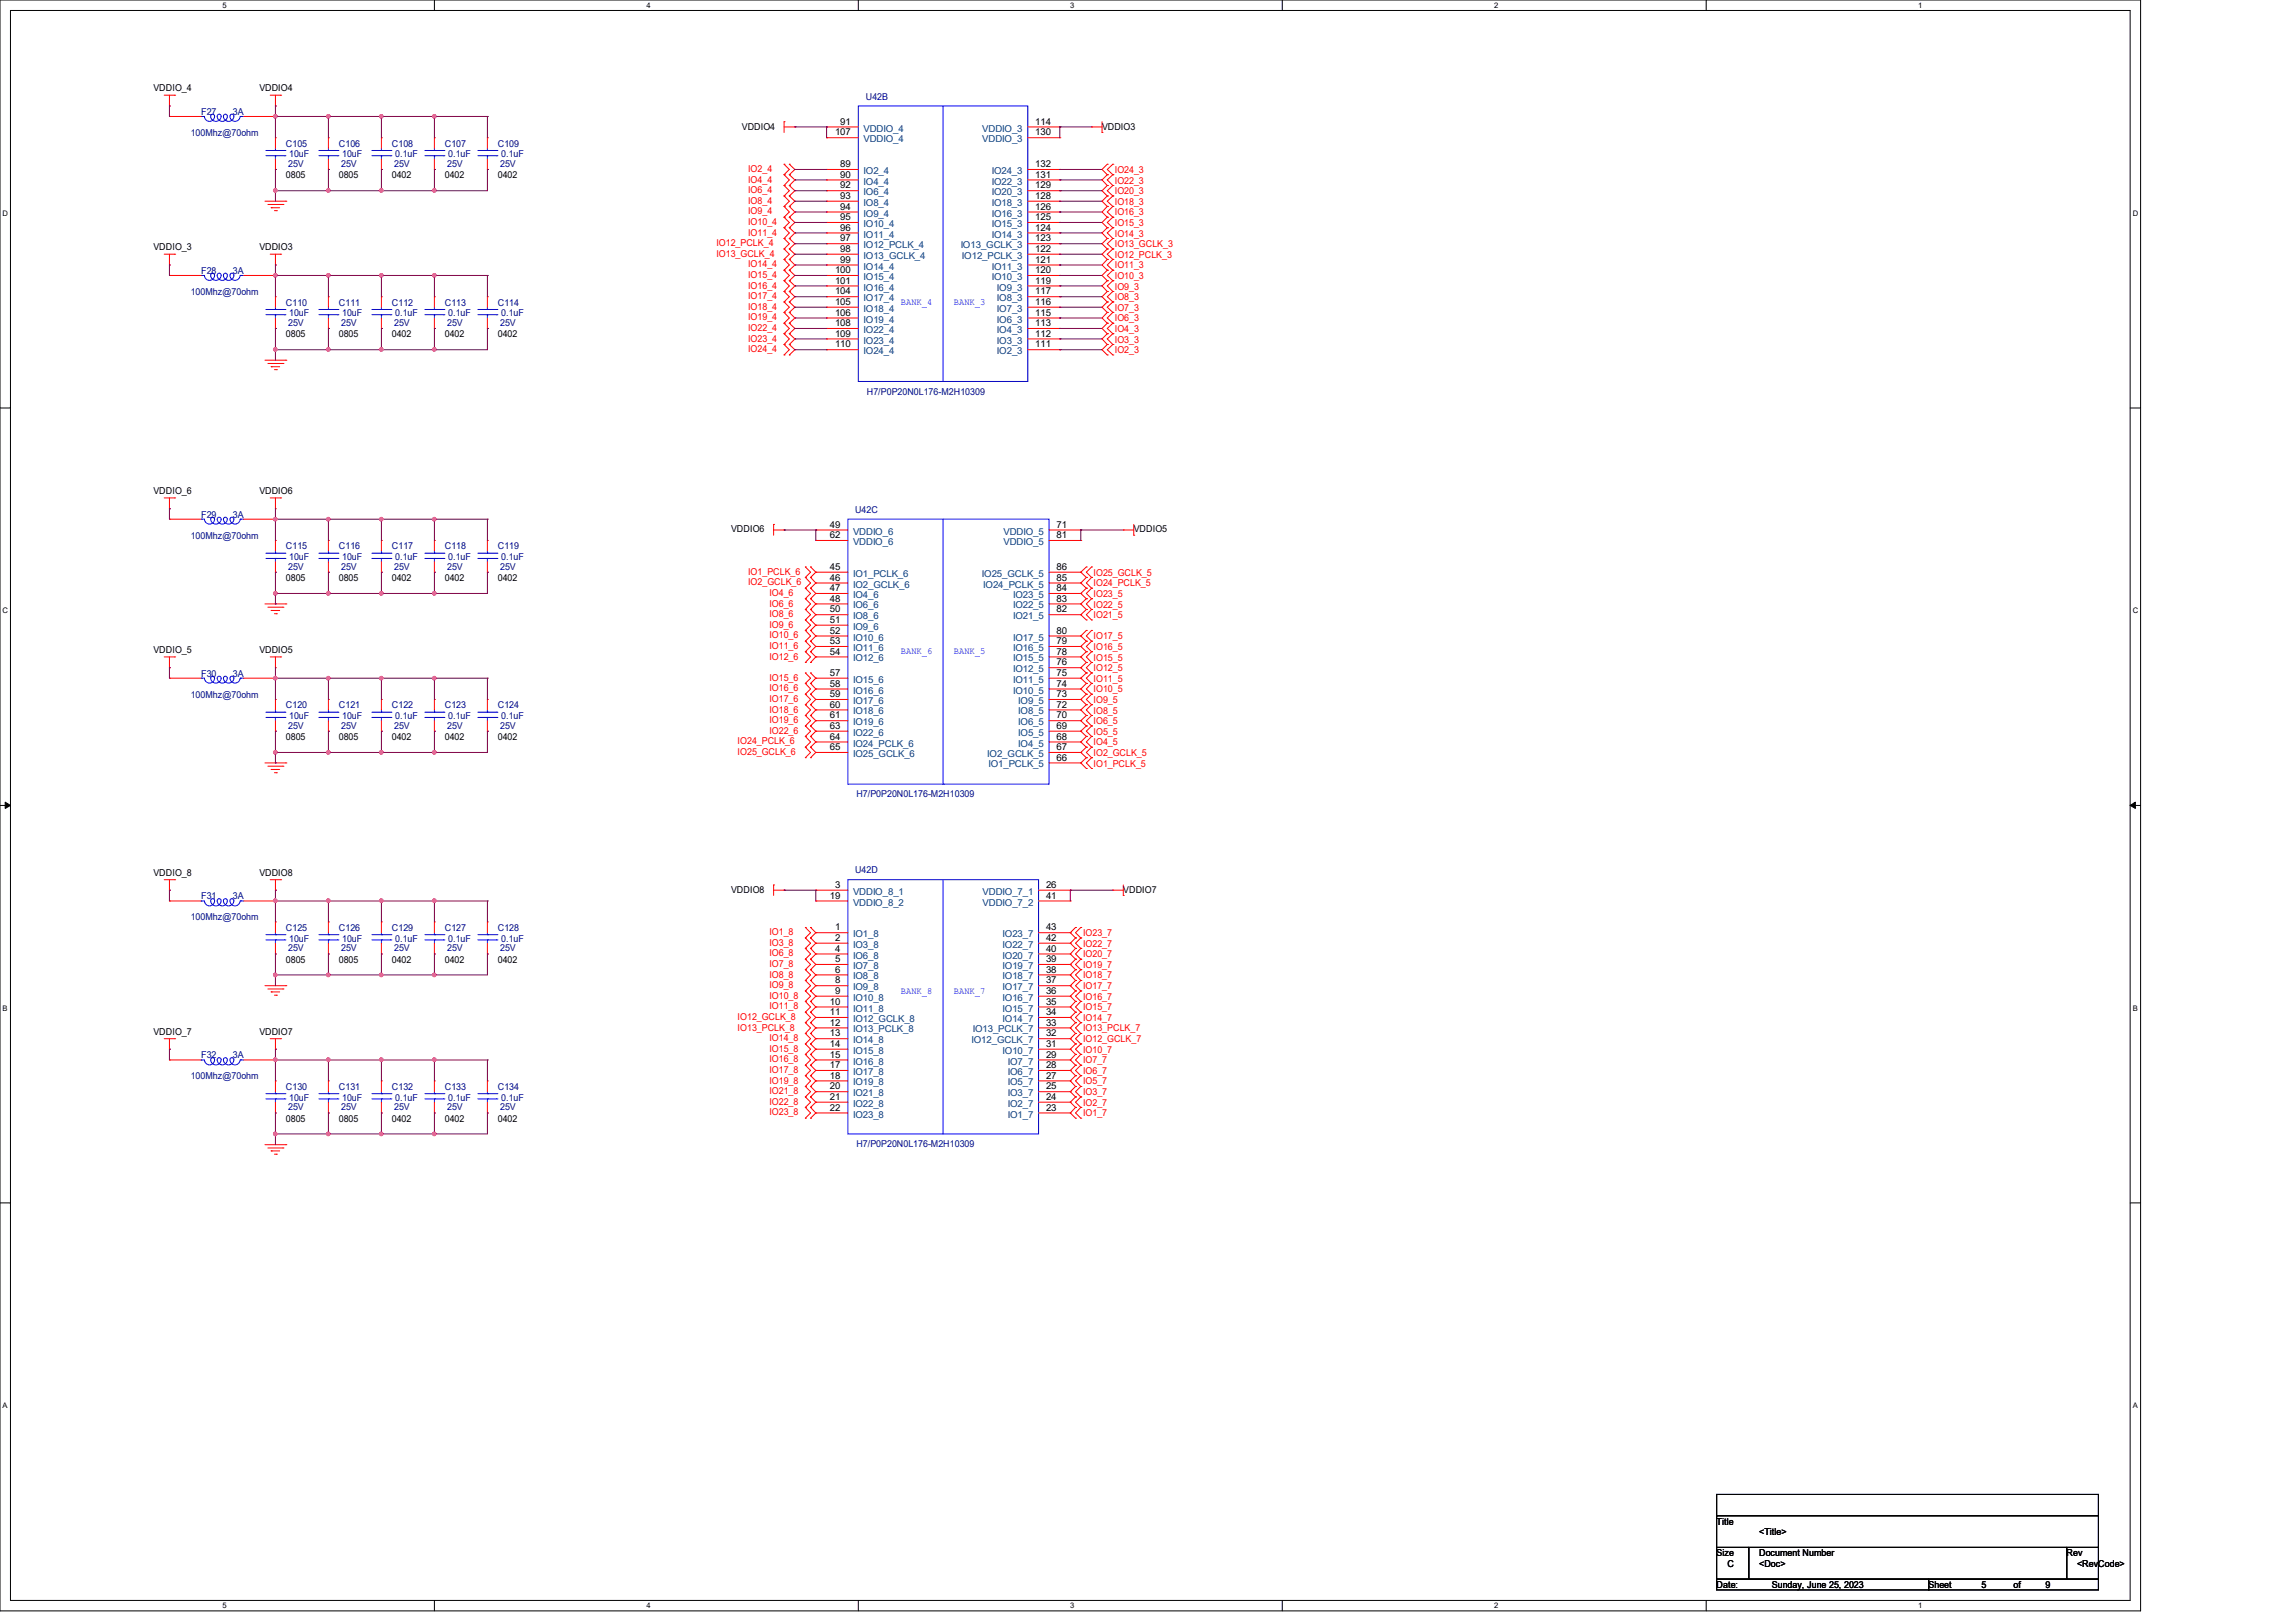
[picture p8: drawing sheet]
<svg xmlns="http://www.w3.org/2000/svg" width="297mm" height="210mm" viewBox="0 0 297 210" stroke-linecap="round" stroke-linejoin="round" font-family="sans-serif">
<defs><g id="words">
<g font-size="1.2">
<text x="19.9" y="11.8">VDDIO_4</text>
<text x="33.6" y="11.8">VDDIO4</text>
<text x="96" y="16.8">VDDIO4</text>
<text x="108.1" y="17.5">107</text>
<text x="108.7" y="16.1">91</text>
<text x="134" y="16.1">114</text>
<text x="134" y="17.5">130</text>
<text x="142.6" y="16.8">VDDIO3</text>
<text x="37" y="23.1">0805</text>
<text x="43.9" y="23.1">0805</text>
<text x="50.7" y="23.1">0402</text>
<text x="57.6" y="23.1">0402</text>
<text x="64.4" y="23.1">0402</text>
<text x="108.7" y="21.6">89</text>
<text x="108.7" y="23">90</text>
<text x="134" y="23">131</text>
<text x="134" y="21.6">132</text>
<text x="108.7" y="24.4">92</text>
<text x="108.7" y="27.1">94</text>
<text x="108.7" y="28.5">95</text>
<text x="108.7" y="29.8">96</text>
<text x="108.7" y="25.7">93</text>
<text x="134" y="29.8">124</text>
<text x="134" y="28.5">125</text>
<text x="134" y="27.1">126</text>
<text x="134" y="24.4">129</text>
<text x="134" y="25.7">128</text>
<text x="19.9" y="32.4">VDDIO_3</text>
<text x="33.6" y="32.4">VDDIO3</text>
<text x="108.1" y="35.3">100</text>
<text x="108.7" y="31.2">97</text>
<text x="108.7" y="34">99</text>
<text x="108.7" y="32.6">98</text>
<text x="134" y="35.3">120</text>
<text x="134" y="34">121</text>
<text x="134" y="32.6">122</text>
<text x="134" y="31.2">123</text>
<text x="108.1" y="36.7">101</text>
<text x="108.1" y="38.1">104</text>
<text x="108.1" y="39.5">105</text>
<text x="108.1" y="40.9">106</text>
<text x="134" y="40.9">115</text>
<text x="134" y="39.5">116</text>
<text x="134" y="38.1">117</text>
<text x="134" y="36.7">119</text>
<text x="37" y="43.6">0805</text>
<text x="43.9" y="43.6">0805</text>
<text x="50.7" y="43.6">0402</text>
<text x="57.6" y="43.6">0402</text>
<text x="64.4" y="43.6">0402</text>
<text x="108.1" y="42.2">108</text>
<text x="108.1" y="43.6">109</text>
<text x="108.1" y="45">110</text>
<text x="134" y="45">111</text>
<text x="134" y="43.6">112</text>
<text x="134" y="42.2">113</text>
<text x="19.9" y="64">VDDIO_6</text>
<text x="33.6" y="64">VDDIO6</text>
<text x="94.6" y="68.9">VDDIO6</text>
<text x="107.4" y="68.3">49</text>
<text x="107.4" y="69.6">62</text>
<text x="136.7" y="69.6">81</text>
<text x="136.7" y="68.3">71</text>
<text x="146.7" y="68.9">VDDIO5</text>
<text x="37" y="75.2">0805</text>
<text x="43.9" y="75.2">0805</text>
<text x="50.7" y="75.2">0402</text>
<text x="57.6" y="75.2">0402</text>
<text x="64.4" y="75.2">0402</text>
<text x="107.4" y="73.7">45</text>
<text x="107.4" y="75.1">46</text>
<text x="107.4" y="76.5">47</text>
<text x="107.4" y="77.9">48</text>
<text x="136.7" y="77.9">83</text>
<text x="136.7" y="76.5">84</text>
<text x="136.7" y="75.1">85</text>
<text x="136.7" y="73.7">86</text>
<text x="107.4" y="79.2">50</text>
<text x="107.4" y="80.6">51</text>
<text x="107.4" y="82">52</text>
<text x="107.4" y="83.4">53</text>
<text x="136.7" y="82">80</text>
<text x="136.7" y="79.2">82</text>
<text x="136.7" y="83.4">79</text>
<text x="19.9" y="84.5">VDDIO_5</text>
<text x="33.6" y="84.5">VDDIO5</text>
<text x="107.4" y="84.7">54</text>
<text x="107.4" y="87.5">57</text>
<text x="107.4" y="88.9">58</text>
<text x="136.7" y="88.9">74</text>
<text x="136.7" y="87.5">75</text>
<text x="136.7" y="86.1">76</text>
<text x="136.7" y="84.7">78</text>
<text x="37" y="95.8">0805</text>
<text x="43.9" y="95.8">0805</text>
<text x="50.7" y="95.8">0402</text>
<text x="57.6" y="95.8">0402</text>
<text x="64.4" y="95.8">0402</text>
<text x="107.4" y="90.2">59</text>
<text x="107.4" y="91.6">60</text>
<text x="107.4" y="93">61</text>
<text x="107.4" y="94.3">63</text>
<text x="107.4" y="95.7">64</text>
<text x="136.7" y="95.7">68</text>
<text x="136.7" y="94.3">69</text>
<text x="136.7" y="93">70</text>
<text x="136.7" y="91.6">72</text>
<text x="136.7" y="90.2">73</text>
<text x="107.4" y="97.1">65</text>
<text x="136.7" y="98.4">66</text>
<text x="136.7" y="97.1">67</text>
<text x="19.9" y="113.3">VDDIO_8</text>
<text x="33.6" y="113.3">VDDIO8</text>
<text x="94.6" y="115.5">VDDIO8</text>
<text x="107.4" y="116.3">19</text>
<text x="108.1" y="114.9">3</text>
<text x="135.4" y="114.9">26</text>
<text x="135.4" y="116.3">41</text>
<text x="145.4" y="115.5">VDDIO7</text>
<text x="37" y="124.6">0805</text>
<text x="43.9" y="124.6">0805</text>
<text x="50.7" y="124.6">0402</text>
<text x="57.6" y="124.6">0402</text>
<text x="64.4" y="124.6">0402</text>
<text x="108.1" y="120.4">1</text>
<text x="108.1" y="121.7">2</text>
<text x="108.1" y="123.1">4</text>
<text x="108.1" y="124.5">5</text>
<text x="108.1" y="125.9">6</text>
<text x="135.4" y="124.5">39</text>
<text x="135.4" y="123.1">40</text>
<text x="135.4" y="121.7">42</text>
<text x="135.4" y="120.4">43</text>
<text x="135.4" y="125.9">38</text>
<text x="107.4" y="130">10</text>
<text x="107.4" y="131.4">11</text>
<text x="108.1" y="127.3">8</text>
<text x="108.1" y="128.6">9</text>
<text x="135.4" y="131.4">34</text>
<text x="135.4" y="130">35</text>
<text x="135.4" y="128.6">36</text>
<text x="135.4" y="127.3">37</text>
<text x="19.9" y="133.9">VDDIO_7</text>
<text x="33.6" y="133.9">VDDIO7</text>
<text x="107.4" y="132.7">12</text>
<text x="107.4" y="134.1">13</text>
<text x="107.4" y="135.5">14</text>
<text x="107.4" y="136.9">15</text>
<text x="135.4" y="135.5">31</text>
<text x="135.4" y="134.1">32</text>
<text x="135.4" y="132.7">33</text>
<text x="135.4" y="136.9">29</text>
<text x="107.4" y="139.6">18</text>
<text x="107.4" y="141">20</text>
<text x="107.4" y="142.3">21</text>
<text x="107.4" y="143.7">22</text>
<text x="107.4" y="138.2">17</text>
<text x="135.4" y="143.7">23</text>
<text x="135.4" y="142.3">24</text>
<text x="135.4" y="141">25</text>
<text x="135.4" y="139.6">27</text>
<text x="135.4" y="138.2">28</text>
<text x="37" y="145.2">0805</text>
<text x="43.9" y="145.2">0805</text>
<text x="50.7" y="145.2">0402</text>
<text x="57.6" y="145.2">0402</text>
<text x="64.4" y="145.2">0402</text>
<text x="222.2" y="197.3">Title</text>
<text x="222.2" y="201.4">Size</text>
<text x="223.6" y="202.7">C</text>
<text x="227.7" y="201.4">Document Number</text>
<text x="227.7" y="202.7">&lt;Doc&gt;</text>
<text x="227.7" y="198.6">&lt;Title&gt;</text>
<text x="267.5" y="201.4">Rev</text>
<text x="268.8" y="202.7">&lt;RevCode&gt;</text>
<text x="222.2" y="205.5">Date:</text>
<text x="229.3" y="205.5">Sunday, June 25, 2023</text>
<text x="249.6" y="205.5">Sheet</text>
<text x="256.4" y="205.5">5</text>
<text x="260.6" y="205.5">of</text>
<text x="264.7" y="205.5">9</text>
</g>
<g font-size="1.2" fill="#000080">
<text x="24.7" y="17.6">100Mhz@70ohm</text>
<text x="26" y="14.9">F27</text>
<text x="30.1" y="14.9">3A</text>
<text x="112.1" y="12.9">U42B</text>
<text x="37" y="19">C105</text>
<text x="37.3" y="21.5">25V</text>
<text x="37.4" y="20.3">10uF</text>
<text x="43.9" y="19">C106</text>
<text x="44.2" y="21.5">25V</text>
<text x="44.3" y="20.3">10uF</text>
<text x="50.7" y="19">C108</text>
<text x="51" y="21.5">25V</text>
<text x="51.1" y="20.3">0.1uF</text>
<text x="57.6" y="19">C107</text>
<text x="57.9" y="21.5">25V</text>
<text x="58" y="20.3">0.1uF</text>
<text x="64.4" y="19">C109</text>
<text x="64.7" y="21.5">25V</text>
<text x="64.9" y="20.3">0.1uF</text>
<text x="26" y="35.4">F28</text>
<text x="30.1" y="35.4">3A</text>
<text x="24.7" y="38.1">100Mhz@70ohm</text>
<text x="37" y="39.5">C110</text>
<text x="37.4" y="40.9">10uF</text>
<text x="43.9" y="39.5">C111</text>
<text x="44.3" y="40.9">10uF</text>
<text x="50.7" y="39.5">C112</text>
<text x="51.1" y="40.9">0.1uF</text>
<text x="57.6" y="39.5">C113</text>
<text x="58" y="40.9">0.1uF</text>
<text x="64.4" y="39.5">C114</text>
<text x="64.9" y="40.9">0.1uF</text>
<text x="37.3" y="42.1">25V</text>
<text x="44.2" y="42.1">25V</text>
<text x="51" y="42.1">25V</text>
<text x="57.9" y="42.1">25V</text>
<text x="64.7" y="42.1">25V</text>
<text x="112.2" y="51.1">H7/P0P20N0L176-M2H10309</text>
<text x="24.7" y="69.7">100Mhz@70ohm</text>
<text x="26" y="67">F29</text>
<text x="30.1" y="67">3A</text>
<text x="37" y="71.1">C115</text>
<text x="43.9" y="71.1">C116</text>
<text x="50.7" y="71.1">C117</text>
<text x="57.6" y="71.1">C118</text>
<text x="64.4" y="71.1">C119</text>
<text x="110.7" y="66.4">U42C</text>
<text x="37.3" y="73.7">25V</text>
<text x="37.4" y="72.4">10uF</text>
<text x="44.2" y="73.7">25V</text>
<text x="44.3" y="72.4">10uF</text>
<text x="51" y="73.7">25V</text>
<text x="51.1" y="72.4">0.1uF</text>
<text x="57.9" y="73.7">25V</text>
<text x="58" y="72.4">0.1uF</text>
<text x="64.7" y="73.7">25V</text>
<text x="64.9" y="72.4">0.1uF</text>
<text x="26" y="87.5">F30</text>
<text x="30.1" y="87.5">3A</text>
<text x="24.7" y="90.3">100Mhz@70ohm</text>
<text x="37" y="91.7">C120</text>
<text x="37.3" y="94.3">25V</text>
<text x="37.4" y="93">10uF</text>
<text x="43.9" y="91.7">C121</text>
<text x="44.2" y="94.3">25V</text>
<text x="44.3" y="93">10uF</text>
<text x="50.7" y="91.7">C122</text>
<text x="51" y="94.3">25V</text>
<text x="51.1" y="93">0.1uF</text>
<text x="57.6" y="91.7">C123</text>
<text x="57.9" y="94.3">25V</text>
<text x="58" y="93">0.1uF</text>
<text x="64.4" y="91.7">C124</text>
<text x="64.7" y="94.3">25V</text>
<text x="64.9" y="93">0.1uF</text>
<text x="110.8" y="103.2">H7/P0P20N0L176-M2H10309</text>
<text x="110.7" y="113">U42D</text>
<text x="24.7" y="119.1">100Mhz@70ohm</text>
<text x="26" y="116.3">F31</text>
<text x="30.1" y="116.3">3A</text>
<text x="37" y="120.4">C125</text>
<text x="37.3" y="123.1">25V</text>
<text x="37.4" y="121.8">10uF</text>
<text x="43.9" y="120.4">C126</text>
<text x="44.2" y="123.1">25V</text>
<text x="44.3" y="121.8">10uF</text>
<text x="50.7" y="120.4">C129</text>
<text x="51" y="123.1">25V</text>
<text x="51.1" y="121.8">0.1uF</text>
<text x="57.6" y="120.4">C127</text>
<text x="57.9" y="123.1">25V</text>
<text x="58" y="121.8">0.1uF</text>
<text x="64.4" y="120.4">C128</text>
<text x="64.7" y="123.1">25V</text>
<text x="64.9" y="121.8">0.1uF</text>
<text x="26" y="136.9">F32</text>
<text x="30.1" y="136.9">3A</text>
<text x="24.7" y="139.7">100Mhz@70ohm</text>
<text x="37" y="141">C130</text>
<text x="37.3" y="143.6">25V</text>
<text x="37.4" y="142.4">10uF</text>
<text x="43.9" y="141">C131</text>
<text x="44.2" y="143.6">25V</text>
<text x="44.3" y="142.4">10uF</text>
<text x="50.7" y="141">C132</text>
<text x="51" y="143.6">25V</text>
<text x="51.1" y="142.4">0.1uF</text>
<text x="57.6" y="141">C133</text>
<text x="57.9" y="143.6">25V</text>
<text x="58" y="142.4">0.1uF</text>
<text x="64.4" y="141">C134</text>
<text x="64.7" y="143.6">25V</text>
<text x="64.9" y="142.4">0.1uF</text>
<text x="110.8" y="148.4">H7/P0P20N0L176-M2H10309</text>
</g>
<g font-size="1.2" fill="#004080">
<text x="111.8" y="17">VDDIO_4</text>
<text x="127.1" y="17">VDDIO_3</text>
<text x="111.8" y="22.5">IO2_4</text>
<text x="111.8" y="23.9">IO4_4</text>
<text x="111.8" y="18.4">VDDIO_4</text>
<text x="127.1" y="18.4">VDDIO_3</text>
<text x="128.4" y="23.9">IO22_3</text>
<text x="128.4" y="22.5">IO24_3</text>
<text x="111.8" y="25.3">IO6_4</text>
<text x="111.8" y="28">IO9_4</text>
<text x="111.8" y="29.4">IO10_4</text>
<text x="111.8" y="26.6">IO8_4</text>
<text x="128.4" y="29.4">IO15_3</text>
<text x="128.4" y="28">IO16_3</text>
<text x="128.4" y="25.3">IO20_3</text>
<text x="128.4" y="26.6">IO18_3</text>
<text x="111.8" y="30.7">IO11_4</text>
<text x="111.8" y="32.1">IO12_PCLK_4</text>
<text x="111.8" y="34.9">IO14_4</text>
<text x="111.8" y="33.5">IO13_GCLK_4</text>
<text x="124.3" y="32.1">IO13_GCLK_3</text>
<text x="124.5" y="33.5">IO12_PCLK_3</text>
<text x="128.4" y="34.9">IO11_3</text>
<text x="128.4" y="30.7">IO14_3</text>
<text x="111.8" y="36.2">IO15_4</text>
<text x="111.8" y="37.6">IO16_4</text>
<text x="111.8" y="39">IO17_4</text>
<text x="111.8" y="40.3">IO18_4</text>
<text x="111.8" y="41.7">IO19_4</text>
<text x="128.4" y="36.2">IO10_3</text>
<text x="129" y="41.7">IO6_3</text>
<text x="129" y="40.3">IO7_3</text>
<text x="129" y="39">IO8_3</text>
<text x="129" y="37.6">IO9_3</text>
<text x="111.8" y="43.1">IO22_4</text>
<text x="111.8" y="44.4">IO23_4</text>
<text x="111.8" y="45.8">IO24_4</text>
<text x="129" y="45.8">IO2_3</text>
<text x="129" y="44.4">IO3_3</text>
<text x="129" y="43.1">IO4_3</text>
<text x="110.4" y="69.2">VDDIO_6</text>
<text x="110.4" y="70.5">VDDIO_6</text>
<text x="129.9" y="70.5">VDDIO_5</text>
<text x="129.9" y="69.2">VDDIO_5</text>
<text x="110.4" y="74.6">IO1_PCLK_6</text>
<text x="110.4" y="76">IO2_GCLK_6</text>
<text x="110.4" y="77.4">IO4_6</text>
<text x="127.1" y="74.6">IO25_GCLK_5</text>
<text x="127.2" y="76">IO24_PCLK_5</text>
<text x="131.1" y="77.4">IO23_5</text>
<text x="110.4" y="80.1">IO8_6</text>
<text x="110.4" y="81.5">IO9_6</text>
<text x="110.4" y="82.9">IO10_6</text>
<text x="110.4" y="78.7">IO6_6</text>
<text x="131.1" y="82.9">IO17_5</text>
<text x="131.1" y="80.1">IO21_5</text>
<text x="131.1" y="78.7">IO22_5</text>
<text x="110.4" y="84.2">IO11_6</text>
<text x="110.4" y="85.6">IO12_6</text>
<text x="110.4" y="88.3">IO15_6</text>
<text x="110.4" y="89.7">IO16_6</text>
<text x="131.1" y="89.7">IO10_5</text>
<text x="131.1" y="88.3">IO11_5</text>
<text x="131.1" y="87">IO12_5</text>
<text x="131.1" y="84.2">IO16_5</text>
<text x="131.1" y="85.6">IO15_5</text>
<text x="110.4" y="91.1">IO17_6</text>
<text x="110.4" y="92.5">IO18_6</text>
<text x="110.4" y="93.9">IO19_6</text>
<text x="110.4" y="95.2">IO22_6</text>
<text x="131.8" y="95.2">IO5_5</text>
<text x="131.8" y="93.9">IO6_5</text>
<text x="131.8" y="92.5">IO8_5</text>
<text x="131.8" y="91.1">IO9_5</text>
<text x="110.4" y="96.6">IO24_PCLK_6</text>
<text x="110.4" y="98">IO25_GCLK_6</text>
<text x="127.8" y="98">IO2_GCLK_5</text>
<text x="127.9" y="99.3">IO1_PCLK_5</text>
<text x="131.8" y="96.6">IO4_5</text>
<text x="110.4" y="115.8">VDDIO_8_1</text>
<text x="110.4" y="117.2">VDDIO_8_2</text>
<text x="127.2" y="115.8">VDDIO_7_1</text>
<text x="127.2" y="117.2">VDDIO_7_2</text>
<text x="110.4" y="121.3">IO1_8</text>
<text x="110.4" y="122.6">IO3_8</text>
<text x="110.4" y="124">IO6_8</text>
<text x="110.4" y="125.4">IO7_8</text>
<text x="129.7" y="125.4">IO19_7</text>
<text x="129.7" y="124">IO20_7</text>
<text x="129.7" y="122.6">IO22_7</text>
<text x="129.7" y="121.3">IO23_7</text>
<text x="110.4" y="126.7">IO8_8</text>
<text x="110.4" y="128.1">IO9_8</text>
<text x="110.4" y="129.5">IO10_8</text>
<text x="110.4" y="130.9">IO11_8</text>
<text x="129.7" y="130.9">IO15_7</text>
<text x="129.7" y="129.5">IO16_7</text>
<text x="129.7" y="128.1">IO17_7</text>
<text x="129.7" y="126.7">IO18_7</text>
<text x="110.4" y="133.6">IO13_PCLK_8</text>
<text x="110.4" y="135">IO14_8</text>
<text x="110.4" y="136.4">IO15_8</text>
<text x="110.4" y="137.8">IO16_8</text>
<text x="110.4" y="132.2">IO12_GCLK_8</text>
<text x="125.7" y="135">IO12_GCLK_7</text>
<text x="125.9" y="133.6">IO13_PCLK_7</text>
<text x="129.7" y="136.4">IO10_7</text>
<text x="129.7" y="132.2">IO14_7</text>
<text x="130.4" y="137.8">IO7_7</text>
<text x="110.4" y="140.5">IO19_8</text>
<text x="110.4" y="141.9">IO21_8</text>
<text x="110.4" y="143.2">IO22_8</text>
<text x="110.4" y="139.1">IO17_8</text>
<text x="130.4" y="143.2">IO2_7</text>
<text x="130.4" y="141.9">IO3_7</text>
<text x="130.4" y="140.5">IO5_7</text>
<text x="130.4" y="139.1">IO6_7</text>
<text x="110.4" y="144.6">IO23_8</text>
<text x="130.4" y="144.6">IO1_7</text>
</g>
<g font-size="1.2" fill="#f00">
<text x="96.8" y="22.3">IO2_4</text>
<text x="96.8" y="23.6">IO4_4</text>
<text x="144.3" y="22.4">IO24_3</text>
<text x="144.3" y="23.7">IO22_3</text>
<text x="96.8" y="25">IO6_4</text>
<text x="96.8" y="26.4">IO8_4</text>
<text x="96.8" y="27.7">IO9_4</text>
<text x="96.8" y="29.1">IO10_4</text>
<text x="144.3" y="25.1">IO20_3</text>
<text x="144.3" y="26.5">IO18_3</text>
<text x="144.3" y="27.9">IO16_3</text>
<text x="144.3" y="29.3">IO15_3</text>
<text x="92.7" y="31.8">IO12_PCLK_4</text>
<text x="92.7" y="33.2">IO13_GCLK_4</text>
<text x="96.8" y="30.5">IO11_4</text>
<text x="96.8" y="34.6">IO14_4</text>
<text x="96.8" y="36">IO15_4</text>
<text x="144.3" y="30.6">IO14_3</text>
<text x="144.3" y="32">IO13_GCLK_3</text>
<text x="144.3" y="33.4">IO12_PCLK_3</text>
<text x="144.3" y="34.7">IO11_3</text>
<text x="96.8" y="37.3">IO16_4</text>
<text x="96.8" y="38.7">IO17_4</text>
<text x="96.8" y="40.1">IO18_4</text>
<text x="96.8" y="41.4">IO19_4</text>
<text x="144.3" y="36.1">IO10_3</text>
<text x="144.3" y="37.5">IO9_3</text>
<text x="144.3" y="38.9">IO8_3</text>
<text x="144.3" y="40.2">IO7_3</text>
<text x="144.3" y="41.6">IO6_3</text>
<text x="96.8" y="42.8">IO22_4</text>
<text x="96.8" y="44.2">IO23_4</text>
<text x="96.8" y="45.6">IO24_4</text>
<text x="144.3" y="44.3">IO3_3</text>
<text x="144.3" y="45.7">IO2_3</text>
<text x="144.3" y="43">IO4_3</text>
<text x="96.8" y="74.4">IO1_PCLK_6</text>
<text x="96.8" y="75.7">IO2_GCLK_6</text>
<text x="99.6" y="77.1">IO4_6</text>
<text x="141.5" y="74.5">IO25_GCLK_5</text>
<text x="141.5" y="75.9">IO24_PCLK_5</text>
<text x="141.5" y="77.3">IO23_5</text>
<text x="99.6" y="78.5">IO6_6</text>
<text x="99.6" y="79.8">IO8_6</text>
<text x="99.6" y="81.2">IO9_6</text>
<text x="99.6" y="82.6">IO10_6</text>
<text x="99.6" y="84">IO11_6</text>
<text x="141.5" y="82.7">IO17_5</text>
<text x="141.5" y="78.6">IO22_5</text>
<text x="141.5" y="80">IO21_5</text>
<text x="99.6" y="85.3">IO12_6</text>
<text x="99.6" y="88.1">IO15_6</text>
<text x="99.6" y="89.4">IO16_6</text>
<text x="141.5" y="84.1">IO16_5</text>
<text x="141.5" y="85.5">IO15_5</text>
<text x="141.5" y="86.9">IO12_5</text>
<text x="141.5" y="88.2">IO11_5</text>
<text x="141.5" y="89.6">IO10_5</text>
<text x="99.6" y="90.8">IO17_6</text>
<text x="99.6" y="92.2">IO18_6</text>
<text x="99.6" y="93.6">IO19_6</text>
<text x="99.6" y="95">IO22_6</text>
<text x="141.5" y="91">IO9_5</text>
<text x="141.5" y="92.3">IO8_5</text>
<text x="141.5" y="93.7">IO6_5</text>
<text x="141.5" y="95.1">IO5_5</text>
<text x="95.5" y="96.3">IO24_PCLK_6</text>
<text x="95.5" y="97.7">IO25_GCLK_6</text>
<text x="141.5" y="96.4">IO4_5</text>
<text x="141.5" y="99.2">IO1_PCLK_5</text>
<text x="141.5" y="97.8">IO2_GCLK_5</text>
<text x="99.6" y="121">IO1_8</text>
<text x="99.6" y="122.4">IO3_8</text>
<text x="99.6" y="123.7">IO6_8</text>
<text x="99.6" y="125.1">IO7_8</text>
<text x="140.2" y="121.2">IO23_7</text>
<text x="140.2" y="122.5">IO22_7</text>
<text x="140.2" y="123.9">IO20_7</text>
<text x="140.2" y="125.3">IO19_7</text>
<text x="95.5" y="132">IO12_GCLK_8</text>
<text x="99.6" y="126.5">IO8_8</text>
<text x="99.6" y="127.8">IO9_8</text>
<text x="99.6" y="129.2">IO10_8</text>
<text x="99.6" y="130.6">IO11_8</text>
<text x="140.2" y="126.6">IO18_7</text>
<text x="140.2" y="128">IO17_7</text>
<text x="140.2" y="129.4">IO16_7</text>
<text x="140.2" y="130.7">IO15_7</text>
<text x="95.5" y="133.3">IO13_PCLK_8</text>
<text x="99.6" y="134.7">IO14_8</text>
<text x="99.6" y="136.1">IO15_8</text>
<text x="99.6" y="137.5">IO16_8</text>
<text x="140.2" y="132.1">IO14_7</text>
<text x="140.2" y="133.5">IO13_PCLK_7</text>
<text x="140.2" y="134.9">IO12_GCLK_7</text>
<text x="140.2" y="136.2">IO10_7</text>
<text x="140.2" y="137.6">IO7_7</text>
<text x="99.6" y="138.9">IO17_8</text>
<text x="99.6" y="140.2">IO19_8</text>
<text x="99.6" y="141.6">IO21_8</text>
<text x="99.6" y="143">IO22_8</text>
<text x="140.2" y="139">IO6_7</text>
<text x="140.2" y="140.3">IO5_7</text>
<text x="140.2" y="143.1">IO2_7</text>
<text x="140.2" y="141.7">IO3_7</text>
<text x="99.6" y="144.3">IO23_8</text>
<text x="140.2" y="144.4">IO1_7</text>
</g>
<g font-size="1.2" fill="#00f">
<text x="116.6" y="39.4">BANK_4</text>
<text x="123.4" y="39.4">BANK_3</text>
<text x="116.6" y="84.7">BANK_6</text>
<text x="123.5" y="84.7">BANK_5</text>
<text x="116.6" y="128.6">BANK_8</text>
<text x="123.5" y="128.6">BANK_7</text>
</g>
<g font-size="1">
<text x="28.8" y="1">5</text>
<text x="83.7" y="1">4</text>
<text x="138.5" y="1">3</text>
<text x="193.4" y="1">2</text>
<text x="248.2" y="1">1</text>
<text x=".3" y="27.9">D</text>
<text x="276" y="27.9">D</text>
<text x=".3" y="79.4">C</text>
<text x="276" y="79.4">C</text>
<text x=".3" y="130.8">B</text>
<text x="276" y="130.8">B</text>
<text x=".3" y="182.2">A</text>
<text x="276" y="182.2">A</text>
<text x="28.8" y="208.1">5</text>
<text x="83.7" y="208.1">4</text>
<text x="138.5" y="208.1">3</text>
<text x="193.4" y="208.1">2</text>
<text x="248.2" y="208.1">1</text>
</g>
</g></defs>
<path d="M0 0h277v208.4h-277zM1.4 1.4h274.3v205.7h-274.3z" fill="none" stroke="#000" stroke-width=".13"/>
<g fill="#fff">
<path d="M28.8 .1h.5v1.1h-.5z"/>
<path d="M28.8 207.2h.5v1.1h-.5z"/>
</g>
<path d="M56.2 0v1.4M56.2 207.1v1.3" fill="none" stroke="#000" stroke-width=".13"/>
<g fill="#fff">
<path d="M83.7 .1h.5v1.1h-.5z"/>
<path d="M83.7 207.2h.5v1.1h-.5z"/>
</g>
<path d="M111.1 0v1.4M111.1 207.1v1.3" fill="none" stroke="#000" stroke-width=".13"/>
<g fill="#fff">
<path d="M138.5 .1h.6v1.1h-.6z"/>
<path d="M138.5 207.2h.6v1.1h-.6z"/>
</g>
<path d="M165.9 0v1.4M165.9 207.1v1.3" fill="none" stroke="#000" stroke-width=".13"/>
<g fill="#fff">
<path d="M193.4 .1h.5v1.1h-.5z"/>
<path d="M193.4 207.2h.5v1.1h-.5z"/>
</g>
<path d="M220.8 0v1.4M220.8 207.1v1.3" fill="none" stroke="#000" stroke-width=".13"/>
<g fill="#fff">
<path d="M248.2 .1h.6v1.1h-.6z"/>
<path d="M248.2 207.2h.6v1.1h-.6z"/>
<path d="M.3 27.1h.8v1.1h-.8z"/>
<path d="M276 27.1h.7v1.1h-.7z"/>
<path d="M.3 78.5h.8v1.1h-.8z"/>
<path d="M276 78.5h.7v1.1h-.7z"/>
</g>
<path d="M0 52.8h1.4M275.7 52.8h1.3" fill="none" stroke="#000" stroke-width=".13"/>
<g fill="#fff">
<path d="M.3 129.9h.7v1.1h-.7z"/>
<path d="M276 129.9h.6v1.1h-.6z"/>
</g>
<path d="M0 104.2h1.4M275.7 104.2h1.3" fill="none" stroke="#000" stroke-width=".13"/>
<path d="M.7 103.8l.7 .4-.7 .4zM275.7 104.2l.7-.4v.8z" fill="#000" stroke="#000" stroke-width=".13"/>
<g fill="#fff">
<path d="M.3 181.4h.7v1.1h-.7z"/>
<path d="M276 181.4h.6v1.1h-.6z"/>
</g>
<path d="M0 155.7h1.4M275.7 155.7h1.3M222.2 193.4h49.4v2.7h-49.4zM222.2 196.1h49.4v4.1h-49.4zM222.2 200.2h4.1v4.1h-4.1zM222.2 204.3h27.4v1.4h-27.4zM226.3 200.2h41.2v4.1h-41.2zM249.6 204.3h22v1.4h-22zM267.5 200.2h4.1v4.1h-4.1z" fill="none" stroke="#000" stroke-width=".13"/>
<g fill="none" stroke="#f00" stroke-width=".13">
<path d="M21.3 12.3h1.3M21.9 13.7h.1M21.9 15.1h.1M21.9 12.3v1.4M21.9 15.1h4.1M22.6 12.3h.1M31.5 15.1h4.1M35 12.3h1.3M35.6 13.7h.1M35.6 17.8h.1M35.6 15.1h.1M35.6 12.3v1.4"/>
<path d="M35.6 17.8v1.4M36.3 12.3h.1M42.5 17.8h.1M42.5 17.8v1.4M49.4 17.8h.1M49.4 17.8v1.4M56.2 17.8h.1M56.2 17.8v1.4M63.1 17.8h.1M63.1 17.8v1.4M101.5 15.7h.1M101.5 16.4h1.4"/>
<path d="M101.5 15.7v1.4M102.9 16.4h.1M107 16.4h.1M107 17.8h.1M107 16.4h4.1M107 17.8h4.1M133 16.4h4.2M133 17.8h4.2M137.2 16.4h.1M137.2 17.8h.1M141.3 16.4h.1M141.3 16.4h1.3"/>
<path d="M142.6 17.1h.1M142.6 15.7v1.4M21.3 32.9h1.3M21.9 34.3h.1M21.9 35.6h.1M21.9 32.9v1.4M21.9 35.6h4.1M22.6 32.9h.1M31.5 35.6h4.1M34.3 26h2.7M34.7 26.5h1.9M35 32.9h1.3"/>
<path d="M35.1 26.9h.1M35.1 26.9h1.1M35.5 27.3h.3M35.6 34.3h.1M35.6 35.6h.1M35.6 38.4h.1M35.6 21.9h.1M35.6 20.6v1.3M35.6 32.9v1.4M35.6 38.4v1.4M35.8 27.3h.1M36.3 32.9h.1"/>
<path d="M36.6 26.5h.1M37 26h.1M42.5 38.4h.1M42.5 21.9h.1M42.5 20.6v1.3M42.5 38.4v1.4M49.4 38.4h.1M49.4 21.9h.1M49.4 20.6v1.3M49.4 38.4v1.4M56.2 38.4h.1M56.2 21.9h.1"/>
<path d="M56.2 20.6v1.3M56.2 38.4v1.4M63.1 38.4h.1M63.1 21.9h.1M63.1 20.6v1.3M63.1 38.4v1.4M101.5 21.3h.1M101.5 22.6h.1M101.5 24h.1M101.5 25.4h.1M101.5 26.7h.1M101.5 28.1h.1"/>
<path d="M101.5 29.5h.1M101.5 30.9h.1M101.5 32.2h.1M101.5 33.6h.1M101.5 35h.1M101.5 36.3h.1M101.5 37.7h.1M101.5 39.1h.1M101.5 21.3l.7 .6-.7 .7M101.5 22.6l.7 .7-.7 .7M101.5 24l.7 .7-.7 .7M101.5 25.4l.7 .6-.7 .7"/>
<path d="M101.5 26.7l.7 .7-.7 .7M101.5 28.1l.7 .7-.7 .7M101.5 29.5l.7 .6-.7 .8M101.5 30.9l.7 .6-.7 .7M101.5 32.2l.7 .7-.7 .7M101.5 33.6l.7 .7-.7 .7M101.5 35l.7 .6-.7 .7M101.5 36.3l.7 .7-.7 .7M101.5 37.7l.7 .7-.7 .7M101.5 39.1l.7 .7-.7 .6M102.2 22.6h.1M102.2 21.3h.1"/>
<path d="M102.2 24h.1M102.2 25.4h.1M102.2 26.7h.1M102.2 28.1h.1M102.2 29.5h.1M102.2 30.9h.1M102.2 32.2h.1M102.2 33.6h.1M102.2 35h.1M102.2 36.3h.1M102.2 37.7h.1M102.2 39.1h.1"/>
<path d="M102.2 21.3l.7 .6-.7 .7M102.2 22.6l.7 .7-.7 .7M102.2 24l.7 .7-.7 .7M102.2 25.4l.7 .6-.7 .7M102.2 26.7l.7 .7-.7 .7M102.2 28.1l.7 .7-.7 .7M102.2 29.5l.7 .6-.7 .8M102.2 30.9l.7 .6-.7 .7M102.2 32.2l.7 .7-.7 .7M102.2 33.6l.7 .7-.7 .7M102.2 35l.7 .6-.7 .7M102.2 36.3l.7 .7-.7 .7"/>
<path d="M102.2 37.7l.7 .7-.7 .7M102.2 39.1l.7 .7-.7 .6M107 21.9h.1M107 23.3h.1M107 24.7h.1M107 27.4h.1M107 28.8h.1M107 30.1h.1M107 31.5h.1M107 34.3h.1M107 35.6h.1M107 37h.1"/>
<path d="M107 38.4h.1M107 39.8h.1M107 32.9h.1M107 26h.1M107 26h4.1M107 32.9h4.1M107 35.6h4.1M107 21.9h4.1M107 23.3h4.1M107 24.7h4.1M107 27.4h4.1M107 28.8h4.1"/>
<path d="M107 30.1h4.1M107 31.5h4.1M107 34.3h4.1M107 37h4.1M107 38.4h4.1M107 39.8h4.1M133 26h4.2M133 32.9h4.2M133 35.6h4.2M133 21.9h4.2M133 23.3h4.2M133 24.7h4.2"/>
<path d="M133 27.4h4.2M133 28.8h4.2M133 30.1h4.2M133 31.5h4.2M133 34.3h4.2M133 37h4.2M133 38.4h4.2M133 39.8h4.2M137.2 39.8h.1M137.2 38.4h.1M137.2 37h.1M137.2 35.6h.1"/>
<path d="M137.2 34.3h.1M137.2 32.9h.1M137.2 30.1h.1M137.2 28.8h.1M137.2 27.4h.1M137.2 24.7h.1M137.2 23.3h.1M137.2 31.5h.1M137.2 21.9h.1M137.2 26h.1M143.3 21.3h.1M143.3 22.6h.1"/>
<path d="M143.3 24h.1M143.3 25.4h.1M143.3 26.7h.1M143.3 28.1h.1M143.3 29.5h.1M143.3 30.9h.1M143.3 32.2h.1M143.3 33.6h.1M143.3 35h.1M143.3 36.3h.1M143.3 37.7h.1M143.3 39.1h.1"/>
<path d="M143.3 21.3l-.7 .6 .7 .7M143.3 22.6l-.7 .7 .7 .7M143.3 24l-.7 .7 .7 .7M143.3 25.4l-.7 .6 .7 .7M143.3 26.7l-.7 .7 .7 .7M143.3 28.1l-.7 .7 .7 .7M143.3 29.5l-.7 .6 .7 .8M143.3 30.9l-.7 .6 .7 .7M143.3 32.2l-.7 .7 .7 .7M143.3 33.6l-.7 .7 .7 .7M143.3 35l-.7 .6 .7 .7M143.3 36.3l-.7 .7 .7 .7"/>
<path d="M143.3 37.7l-.7 .7 .7 .7M143.3 39.1l-.7 .7 .7 .6M144 22.6h.1M144 21.3h.1M144 24h.1M144 25.4h.1M144 26.7h.1M144 28.1h.1M144 29.5h.1M144 30.9h.1M144 32.2h.1M144 33.6h.1"/>
<path d="M144 35h.1M144 36.3h.1M144 37.7h.1M144 39.1h.1M144 21.3l-.7 .6 .7 .7M144 22.6l-.7 .7 .7 .7M144 24l-.7 .7 .7 .7M144 25.4l-.7 .6 .7 .7M144 26.7l-.7 .7 .7 .7M144 28.1l-.7 .7 .7 .7M144 29.5l-.7 .6 .7 .8M144 30.9l-.7 .6 .7 .7"/>
<path d="M144 32.2l-.7 .7 .7 .7M144 33.6l-.7 .7 .7 .7M144 35l-.7 .6 .7 .7M144 36.3l-.7 .7 .7 .7M144 37.7l-.7 .7 .7 .7M144 39.1l-.7 .7 .7 .6M34.3 46.6h2.7M34.7 47h1.9M35.1 47.5h.1M35.1 47.5h1.1M35.5 47.8h.3M35.6 42.5h.1"/>
<path d="M35.6 41.1v1.4M35.8 47.8h.1M36.6 47h.1M37 46.6h.1M42.5 42.5h.1M42.5 41.1v1.4M49.4 42.5h.1M49.4 41.1v1.4M56.2 42.5h.1M56.2 41.1v1.4M63.1 42.5h.1M63.1 41.1v1.4"/>
<path d="M101.5 40.4h.1M101.5 41.8h.1M101.5 43.2h.1M101.5 44.6h.1M101.5 45.9h.1M101.5 40.4l.7 .7-.7 .7M101.5 41.8l.7 .7-.7 .7M101.5 43.2l.7 .7-.7 .7M101.5 44.6l.7 .7-.7 .6M102.2 40.4h.1M102.2 41.8h.1M102.2 43.2h.1"/>
<path d="M102.2 44.6h.1M102.2 45.9h.1M102.2 40.4l.7 .7-.7 .7M102.2 41.8l.7 .7-.7 .7M102.2 43.2l.7 .7-.7 .7M102.2 44.6l.7 .7-.7 .6M107 41.1h.1M107 42.5h.1M107 43.9h.1M107 45.3h.1M107 41.1h4.1M107 42.5h4.1"/>
<path d="M107 43.9h4.1M107 45.3h4.1M133 41.1h4.2M133 42.5h4.2M133 43.9h4.2M133 45.3h4.2M137.2 45.3h.1M137.2 43.9h.1M137.2 42.5h.1M137.2 41.1h.1M143.3 40.4h.1M143.3 41.8h.1"/>
<path d="M143.3 43.2h.1M143.3 44.6h.1M143.3 45.9h.1M143.3 40.4l-.7 .7 .7 .7M143.3 43.2l-.7 .7 .7 .7M143.3 44.6l-.7 .7 .7 .6M143.3 41.8l-.7 .7 .7 .7M144 40.4h.1M144 41.8h.1M144 44.6h.1M144 43.2h.1M144 45.9h.1"/>
<path d="M144 40.4l-.7 .7 .7 .7M144 43.2l-.7 .7 .7 .7M144 44.6l-.7 .7 .7 .6M144 41.8l-.7 .7 .7 .7M21.3 64.4h1.3M21.9 65.8h.1M21.9 67.2h.1M21.9 64.4v1.4M21.9 67.2h4.1M22.6 64.4h.1M31.5 67.2h4.1M34.3 78.1h2.7"/>
<path d="M34.7 78.6h1.9M35 64.4h1.3M35.1 79h.1M35.1 79h1.1M35.5 79.4h.3M35.6 65.8h.1M35.6 69.9h.1M35.6 74h.1M35.6 67.2h.1M35.6 64.4v1.4M35.6 69.9v1.4M35.6 72.7v1.3"/>
<path d="M35.8 79.4h.1M36.3 64.4h.1M36.6 78.6h.1M37 78.1h.1M42.5 69.9h.1M42.5 74h.1M42.5 69.9v1.4M42.5 72.7v1.3M49.4 69.9h.1M49.4 74h.1M49.4 69.9v1.4M49.4 72.7v1.3"/>
<path d="M56.2 69.9h.1M56.2 74h.1M56.2 69.9v1.4M56.2 72.7v1.3M63.1 69.9h.1M63.1 74h.1M63.1 69.9v1.4M63.1 72.7v1.3M100.1 67.9h.1M100.1 68.6h1.4M100.1 67.9v1.4M101.5 68.6h.1"/>
<path d="M104.2 73.4h.1M104.2 74.7h.1M104.2 76.1h.1M104.2 77.5h.1M104.2 78.9h.1M104.2 73.4l.7 .6-.7 .7M104.2 74.7l.7 .7-.7 .7M104.2 76.1l.7 .7-.7 .7M104.2 77.5l.7 .6-.7 .8M104.2 78.9l.7 .6-.7 .7M104.9 74.7h.1M104.9 73.4h.1"/>
<path d="M104.9 76.1h.1M104.9 77.5h.1M104.9 78.9h.1M104.9 73.4l.7 .6M104.9 74.7l.7 .7M104.9 76.1l.7 .7M104.9 77.5l.7 .6M104.9 78.9l.7 .6M105.6 74h.1M105.6 75.4h.1M105.6 76.8h.1M105.6 68.6h.1"/>
<path d="M105.6 79.5h.1M105.6 69.9h.1M105.6 78.1h.1M105.6 78.1h4.1M105.6 68.6h4.1M105.6 74l-.7 .7M105.6 76.8l-.7 .7M105.6 79.5l-.7 .7M105.6 75.4l-.7 .7M105.6 78.1l-.7 .8M105.6 74h4.1M105.6 75.4h4.1"/>
<path d="M105.6 76.8h4.1M105.6 79.5h4.1M105.6 69.9h4.1M135.8 78.1h4.1M135.8 68.6h4.1M135.8 74h4.1M135.8 75.4h4.1M135.8 76.8h4.1M135.8 79.5h4.1M135.8 69.9h4.1M139.9 69.9h.1M139.9 79.5h.1"/>
<path d="M139.9 78.1h.1M139.9 76.8h.1M139.9 75.4h.1M139.9 68.6h.1M139.9 74h.1M139.9 74l.7 .7M139.9 75.4l.7 .7M139.9 76.8l.7 .7M139.9 78.1l.7 .8M139.9 79.5l.7 .7M140.6 73.4h.1M140.6 74.7h.1"/>
<path d="M140.6 76.1h.1M140.6 77.5h.1M140.6 78.9h.1M140.6 73.4l-.7 .6M140.6 74.7l-.7 .7M140.6 76.1l-.7 .7M140.6 77.5l-.7 .6M140.6 78.9l-.7 .6M141.3 74.7h.1M141.3 73.4h.1M141.3 76.1h.1M141.3 77.5h.1"/>
<path d="M141.3 78.9h.1M141.3 73.4l-.7 .6 .7 .7M141.3 74.7l-.7 .7 .7 .7M141.3 76.1l-.7 .7 .7 .7M141.3 77.5l-.7 .6 .7 .8M141.3 78.9l-.7 .6 .7 .7M145.4 68.6h.1M145.4 68.6h1.3M146.7 69.3h.1M146.7 67.9v1.4M21.3 85h1.3M21.9 86.4h.1"/>
<path d="M21.9 87.8h.1M21.9 85v1.4M21.9 87.8h4.1M22.6 85h.1M31.5 87.8h4.1M34.3 98.7h2.7M34.7 99.1h1.9M35 85h1.3M35.1 99.6h.1M35.1 99.6h1.1M35.5 100h.3M35.6 86.4h.1"/>
<path d="M35.6 90.5h.1M35.6 94.6h.1M35.6 87.8h.1M35.6 85v1.4M35.6 90.5v1.4M35.6 93.3v1.3M35.8 100h.1M36.3 85h.1M36.6 99.1h.1M37 98.7h.1M42.5 90.5h.1M42.5 94.6h.1"/>
<path d="M42.5 90.5v1.4M42.5 93.3v1.3M49.4 90.5h.1M49.4 94.6h.1M49.4 90.5v1.4M49.4 93.3v1.3M56.2 90.5h.1M56.2 94.6h.1M56.2 90.5v1.4M56.2 93.3v1.3M63.1 90.5h.1M63.1 94.6h.1"/>
<path d="M63.1 90.5v1.4M63.1 93.3v1.3M104.2 80.2h.1M104.2 81.6h.1M104.2 83h.1M104.2 84.3h.1M104.2 85.7h.1M104.2 87.1h.1M104.2 88.4h.1M104.2 89.8h.1M104.2 91.2h.1M104.2 92.6h.1"/>
<path d="M104.2 93.9h.1M104.2 95.3h.1M104.2 96.7h.1M104.2 98h.1M104.2 80.2l.7 .7-.7 .7M104.2 81.6l.7 .7-.7 .7M104.2 83l.7 .7-.7 .6M104.2 84.3l.7 .7-.7 .7M104.2 87.1l.7 .7-.7 .6M104.2 88.4l.7 .8-.7 .6M104.2 89.8l.7 .7-.7 .7M104.2 91.2l.7 .7-.7 .7"/>
<path d="M104.2 92.6l.7 .7-.7 .6M104.2 93.9l.7 .7-.7 .7M104.2 95.3l.7 .7-.7 .7M104.2 96.7l.7 .7-.7 .6M104.9 80.2h.1M104.9 81.6h.1M104.9 83h.1M104.9 84.3h.1M104.9 85.7h.1M104.9 88.4h.1M104.9 87.1h.1M104.9 89.8h.1"/>
<path d="M104.9 91.2h.1M104.9 92.6h.1M104.9 93.9h.1M104.9 95.3h.1M104.9 96.7h.1M104.9 98h.1M104.9 80.2l.7 .7M104.9 81.6l.7 .7M104.9 83l.7 .7M104.9 84.3l.7 .7M104.9 87.1l.7 .7M104.9 88.4l.7 .8"/>
<path d="M104.9 89.8l.7 .7M104.9 91.2l.7 .7M104.9 92.6l.7 .7M104.9 93.9l.7 .7M104.9 95.3l.7 .7M104.9 96.7l.7 .7M105.6 80.9h.1M105.6 82.3h.1M105.6 83.7h.1M105.6 85h.1M105.6 87.8h.1M105.6 89.2h.1"/>
<path d="M105.6 90.5h.1M105.6 91.9h.1M105.6 93.3h.1M105.6 94.6h.1M105.6 96h.1M105.6 97.4h.1M105.6 85h4.1M105.6 80.9l-.7 .7M105.6 82.3l-.7 .7M105.6 83.7l-.7 .6M105.6 85l-.7 .7M105.6 87.8l-.7 .6"/>
<path d="M105.6 89.2l-.7 .6M105.6 90.5l-.7 .7M105.6 91.9l-.7 .7M105.6 93.3l-.7 .6M105.6 94.6l-.7 .7M105.6 96l-.7 .7M105.6 97.4l-.7 .6M105.6 80.9h4.1M105.6 82.3h4.1M105.6 83.7h4.1M105.6 87.8h4.1M105.6 89.2h4.1"/>
<path d="M105.6 90.5h4.1M105.6 91.9h4.1M105.6 93.3h4.1M105.6 94.6h4.1M105.6 96h4.1M105.6 97.4h4.1M135.8 85h4.1M135.8 98.7h4.1M135.8 82.3h4.1M135.8 83.7h4.1M135.8 87.8h4.1M135.8 89.2h4.1"/>
<path d="M135.8 90.5h4.1M135.8 91.9h4.1M135.8 93.3h4.1M135.8 94.6h4.1M135.8 96h4.1M135.8 97.4h4.1M135.8 86.4h4.1M139.9 98.7h.1M139.9 97.4h.1M139.9 96h.1M139.9 94.6h.1M139.9 93.3h.1"/>
<path d="M139.9 91.9h.1M139.9 90.5h.1M139.9 89.2h.1M139.9 87.8h.1M139.9 86.4h.1M139.9 82.3h.1M139.9 83.7h.1M139.9 85h.1M139.9 82.3l.7 .7M139.9 83.7l.7 .6M139.9 85l.7 .7M139.9 86.4l.7 .7"/>
<path d="M139.9 87.8l.7 .6M139.9 89.2l.7 .6M139.9 90.5l.7 .7M139.9 91.9l.7 .7M139.9 93.3l.7 .6M139.9 94.6l.7 .7M139.9 96l.7 .7M139.9 98.7l.7 .7M139.9 97.4l.7 .6M140.6 81.6h.1M140.6 83h.1M140.6 84.3h.1"/>
<path d="M140.6 85.7h.1M140.6 87.1h.1M140.6 88.4h.1M140.6 89.8h.1M140.6 91.2h.1M140.6 92.6h.1M140.6 93.9h.1M140.6 95.3h.1M140.6 96.7h.1M140.6 98h.1M140.6 99.4h.1M140.6 80.2h.1"/>
<path d="M140.6 81.6l-.7 .7M140.6 83l-.7 .7M140.6 84.3l-.7 .7M140.6 85.7l-.7 .7M140.6 87.1l-.7 .7M140.6 88.4l-.7 .8M140.6 89.8l-.7 .7M140.6 91.2l-.7 .7M140.6 92.6l-.7 .7M140.6 93.9l-.7 .7M140.6 95.3l-.7 .7M140.6 98l-.7 .7"/>
<path d="M140.6 96.7l-.7 .7M141.3 83h.1M141.3 81.6h.1M141.3 84.3h.1M141.3 85.7h.1M141.3 87.1h.1M141.3 88.4h.1M141.3 89.8h.1M141.3 91.2h.1M141.3 92.6h.1M141.3 93.9h.1M141.3 95.3h.1"/>
<path d="M141.3 96.7h.1M141.3 99.4h.1M141.3 98h.1M141.3 80.2h.1M141.3 81.6l-.7 .7 .7 .7M141.3 83l-.7 .7 .7 .6M141.3 84.3l-.7 .7 .7 .7M141.3 85.7l-.7 .7 .7 .7M141.3 87.1l-.7 .7 .7 .6M141.3 88.4l-.7 .8 .7 .6M141.3 89.8l-.7 .7 .7 .7M141.3 91.2l-.7 .7 .7 .7"/>
<path d="M141.3 92.6l-.7 .7 .7 .6M141.3 93.9l-.7 .7 .7 .7M141.3 95.3l-.7 .7 .7 .7M141.3 98l-.7 .7 .7 .7M141.3 96.7l-.7 .7 .7 .6M21.3 113.8h1.3M21.9 115.2h.1M21.9 116.6h.1M21.9 113.8v1.4M21.9 116.6h4.1M22.6 113.8h.1M31.5 116.6h4.1"/>
<path d="M35 113.8h1.3M35.6 115.2h.1M35.6 116.6h.1M35.6 119.3h.1M35.6 113.8v1.4M35.6 119.3v1.4M36.3 113.8h.1M42.5 119.3h.1M42.5 119.3v1.4M49.4 119.3h.1M49.4 119.3v1.4M56.2 119.3h.1"/>
<path d="M56.2 119.3v1.4M63.1 119.3h.1M63.1 119.3v1.4M100.1 114.5h.1M100.1 114.5v1.4M100.1 115.2h1.4M101.5 115.2h.1M105.6 115.2h.1M105.6 116.6h.1M105.6 115.2h4.1M105.6 116.6h4.1M134.4 115.2h4.1"/>
<path d="M134.4 116.6h4.1M138.5 115.2h.1M138.5 116.6h.1M144 115.2h.1M144 115.2h1.4M145.4 115.9h.1M145.4 114.5v1.4M21.3 134.4h1.3M21.9 135.8h.1M21.9 137.2h.1M21.9 134.4v1.4M21.9 137.2h4.1"/>
<path d="M22.6 134.4h.1M31.5 137.2h4.1M34.3 127.6h2.7M34.7 128h1.9M35 134.4h1.3M35.1 128.4h.1M35.1 128.4h1.1M35.5 128.8h.3M35.6 135.8h.1M35.6 137.2h.1M35.6 123.4h.1M35.6 139.9h.1"/>
<path d="M35.6 122v1.4M35.6 134.4v1.4M35.6 139.9v1.4M35.8 128.8h.1M36.3 134.4h.1M36.6 128h.1M37 127.6h.1M42.5 123.4h.1M42.5 139.9h.1M42.5 122v1.4M42.5 139.9v1.4M49.4 123.4h.1"/>
<path d="M49.4 139.9h.1M49.4 122v1.4M49.4 139.9v1.4M56.2 123.4h.1M56.2 139.9h.1M56.2 122v1.4M56.2 139.9v1.4M63.1 123.4h.1M63.1 139.9h.1M63.1 122v1.4M63.1 139.9v1.4M104.2 120h.1"/>
<path d="M104.2 121.4h.1M104.2 122.7h.1M104.2 124.1h.1M104.2 125.5h.1M104.2 126.9h.1M104.2 128.2h.1M104.2 129.6h.1M104.2 131h.1M104.2 132.3h.1M104.2 133.7h.1M104.2 135.1h.1M104.2 136.4h.1"/>
<path d="M104.2 137.8h.1M104.2 139.2h.1M104.2 133.7l.7 .7-.7 .7M104.2 120l.7 .7-.7 .7M104.2 121.4l.7 .6-.7 .7M104.2 122.7l.7 .7-.7 .7M104.2 124.1l.7 .7-.7 .7M104.2 125.5l.7 .7-.7 .7M104.2 126.9l.7 .7-.7 .6M104.2 128.2l.7 .7-.7 .7M104.2 129.6l.7 .7-.7 .7M104.2 131l.7 .7-.7 .6"/>
<path d="M104.2 132.3l.7 .7-.7 .7M104.2 135.1l.7 .7-.7 .6M104.2 136.4l.7 .8-.7 .6M104.2 137.8l.7 .7-.7 .7M104.2 139.2l.7 .7-.7 .7M104.9 121.4h.1M104.9 120h.1M104.9 122.7h.1M104.9 124.1h.1M104.9 125.5h.1M104.9 126.9h.1M104.9 128.2h.1"/>
<path d="M104.9 129.6h.1M104.9 131h.1M104.9 132.3h.1M104.9 133.7h.1M104.9 135.1h.1M104.9 136.4h.1M104.9 137.8h.1M104.9 139.2h.1M104.9 120l.7 .7M104.9 121.4l.7 .6M104.9 122.7l.7 .7M104.9 124.1l.7 .7"/>
<path d="M104.9 125.5l.7 .7M104.9 126.9l.7 .7M104.9 128.2l.7 .7M104.9 129.6l.7 .7M104.9 131l.7 .7M104.9 132.3l.7 .7M104.9 133.7l.7 .7M104.9 135.1l.7 .7M104.9 136.4l.7 .8M104.9 137.8l.7 .7M104.9 139.2l.7 .7M105.6 120.7h.1"/>
<path d="M105.6 122h.1M105.6 123.4h.1M105.6 124.8h.1M105.6 126.2h.1M105.6 127.6h.1M105.6 128.9h.1M105.6 130.3h.1M105.6 133h.1M105.6 134.4h.1M105.6 135.8h.1M105.6 137.2h.1M105.6 139.9h.1"/>
<path d="M105.6 131.7h.1M105.6 138.5h.1M105.6 127.6h4.1M105.6 134.4h4.1M105.6 130.3l-.7 .7M105.6 120.7l-.7 .7M105.6 122l-.7 .7M105.6 123.4l-.7 .7M105.6 124.8l-.7 .7M105.6 126.2l-.7 .7M105.6 127.6l-.7 .6M105.6 128.9l-.7 .7"/>
<path d="M105.6 131.7l-.7 .6M105.6 133l-.7 .7M105.6 134.4l-.7 .7M105.6 135.8l-.7 .6M105.6 137.2l-.7 .6M105.6 138.5l-.7 .7M105.6 139.9l-.7 .7M105.6 137.2h4.1M105.6 120.7h4.1M105.6 122h4.1M105.6 123.4h4.1M105.6 124.8h4.1"/>
<path d="M105.6 126.2h4.1M105.6 128.9h4.1M105.6 130.3h4.1M105.6 133h4.1M105.6 135.8h4.1M105.6 139.9h4.1M105.6 138.5h4.1M105.6 131.7h4.1M134.4 127.6h4.1M134.4 134.4h4.1M134.4 137.2h4.1M134.4 120.7h4.1"/>
<path d="M134.4 122h4.1M134.4 123.4h4.1M134.4 124.8h4.1M134.4 126.2h4.1M134.4 128.9h4.1M134.4 130.3h4.1M134.4 133h4.1M134.4 135.8h4.1M134.4 139.9h4.1M134.4 138.5h4.1M134.4 131.7h4.1M138.5 139.9h.1"/>
<path d="M138.5 138.5h.1M138.5 135.8h.1M138.5 134.4h.1M138.5 131.7h.1M138.5 130.3h.1M138.5 128.9h.1M138.5 127.6h.1M138.5 124.8h.1M138.5 123.4h.1M138.5 122h.1M138.5 120.7h.1M138.5 133h.1"/>
<path d="M138.5 126.2h.1M138.5 137.2h.1M138.5 120.7l.7 .7M138.5 122l.7 .7M138.5 123.4l.7 .7M138.5 124.8l.7 .7M138.5 126.2l.7 .7M138.5 127.6l.7 .6M138.5 128.9l.7 .7M138.5 130.3l.7 .7M138.5 131.7l.7 .6M138.5 133l.7 .7"/>
<path d="M138.5 134.4l.7 .7M138.5 135.8l.7 .6M138.5 137.2l.7 .6M138.5 138.5l.7 .7M138.5 139.9l.7 .7M139.2 120h.1M139.2 121.4h.1M139.2 122.7h.1M139.2 124.1h.1M139.2 125.5h.1M139.2 126.9h.1M139.2 128.2h.1"/>
<path d="M139.2 129.6h.1M139.2 131h.1M139.2 132.3h.1M139.2 133.7h.1M139.2 135.1h.1M139.2 136.4h.1M139.2 137.8h.1M139.2 139.2h.1M139.2 120l-.7 .7M139.2 121.4l-.7 .6M139.2 122.7l-.7 .7M139.2 124.1l-.7 .7"/>
<path d="M139.2 125.5l-.7 .7M139.2 126.9l-.7 .7M139.2 128.2l-.7 .7M139.2 129.6l-.7 .7M139.2 131l-.7 .7M139.2 132.3l-.7 .7M139.2 133.7l-.7 .7M139.2 135.1l-.7 .7M139.2 136.4l-.7 .8M139.2 137.8l-.7 .7M139.2 139.2l-.7 .7M139.9 121.4h.1"/>
<path d="M139.9 120h.1M139.9 122.7h.1M139.9 124.1h.1M139.9 125.5h.1M139.9 126.9h.1M139.9 128.2h.1M139.9 129.6h.1M139.9 131h.1M139.9 132.3h.1M139.9 133.7h.1M139.9 135.1h.1M139.9 136.4h.1"/>
<path d="M139.9 137.8h.1M139.9 139.2h.1M139.9 120l-.7 .7 .7 .7M139.9 121.4l-.7 .6 .7 .7M139.9 122.7l-.7 .7 .7 .7M139.9 124.1l-.7 .7 .7 .7M139.9 125.5l-.7 .7 .7 .7M139.9 126.9l-.7 .7 .7 .6M139.9 128.2l-.7 .7 .7 .7M139.9 129.6l-.7 .7 .7 .7M139.9 131l-.7 .7 .7 .6M139.9 132.3l-.7 .7 .7 .7"/>
<path d="M139.9 133.7l-.7 .7 .7 .7M139.9 135.1l-.7 .7 .7 .6M139.9 136.4l-.7 .8 .7 .6M139.9 137.8l-.7 .7 .7 .7M139.9 139.2l-.7 .7 .7 .7M34.3 148.1h2.7M34.7 148.5h1.9M35.1 148.9h.1M35.1 148.9h1.1M35.5 149.4h.3M35.6 144h.1M35.6 142.6v1.4"/>
<path d="M35.8 149.4h.1M36.6 148.5h.1M37 148.1h.1M42.5 144h.1M42.5 142.6v1.4M49.4 144h.1M49.4 142.6v1.4M56.2 144h.1M56.2 142.6v1.4M63.1 144h.1M63.1 142.6v1.4M104.2 140.6h.1"/>
<path d="M104.2 141.9h.1M104.2 143.3h.1M104.2 144.7h.1M104.2 140.6l.7 .7-.7 .6M104.2 141.9l.7 .7-.7 .7M104.2 143.3l.7 .7-.7 .7M104.9 140.6h.1M104.9 141.9h.1M104.9 143.3h.1M104.9 144.7h.1M104.9 140.6l.7 .7M104.9 141.9l.7 .7"/>
<path d="M104.9 143.3l.7 .7M105.6 141.3h.1M105.6 142.6h.1M105.6 144h.1M105.6 141.3l-.7 .6M105.6 142.6l-.7 .7M105.6 144l-.7 .7M105.6 141.3h4.1M105.6 142.6h4.1M105.6 144h4.1M134.4 141.3h4.1M134.4 142.6h4.1"/>
<path d="M134.4 144h4.1M138.5 144h.1M138.5 142.6h.1M138.5 141.3h.1M138.5 144l.7 .7M138.5 142.6l.7 .7M138.5 141.3l.7 .6M139.2 143.3h.1M139.2 144.7h.1M139.2 140.6h.1M139.2 141.9h.1M139.2 143.3l-.7 .7"/>
<path d="M139.2 141.9l-.7 .7M139.2 140.6l-.7 .7M139.9 144.7h.1M139.9 143.3h.1M139.9 140.6h.1M139.9 141.9h.1M139.9 143.3l-.7 .7 .7 .7M139.9 141.9l-.7 .7 .7 .7M139.9 140.6l-.7 .7 .7 .6"/>
</g>
<g fill="none" stroke="#00f" stroke-width=".13">
<path d="M26 15.1h.1M26 15.1h.5a.64 .64 0 0 0 .7 .6 .64 .64 0 0 0 .5-.8l-.2-.1-.2 .1a.64 .64 0 0 0 .6 .8 .64 .64 0 0 0 .6-.8l-.1-.1-.2 .1a.63 .63 0 0 0 .6 .8 .63 .63 0 0 0 .6-.8l-.2-.1-.2 .1a.64 .64 0 0 0 .6 .8 .64 .64 0 0 0 .6-.8l-.2-.1-.2 .1a.64 .64 0 0 0 .5 .8 .64 .64 0 0 0 .8-.6M31.1 15.1h.1M31.1 15.1h.4M34.4 19.5h2.5M35.6 19.5h.1M35.6 19.2v.3M36.9 19.5h.1M41.3 19.5h2.4M42.5 19.5h.1M42.5 19.2v.3M43.7 19.5h.1"/>
<path d="M48.1 19.5h2.5M49.4 19.5h.1M49.4 19.2v.3M50.6 19.5h.1M55 19.5h2.4M56.2 19.5h.1M56.2 19.2v.3M57.4 19.5h.1M61.8 19.5h2.5M63.1 19.5h.1M63.1 19.2v.3M64.3 19.5h.1"/>
<path d="M111.1 13.7h21.9v35.7h-21.9zM122 13.7v35.7M26 35.6h.1M26 35.6h.5a.64 .64 0 0 0 .7 .7 .64 .64 0 0 0 .5-.9h-.2h-.2a.64 .64 0 0 0 .6 .9 .64 .64 0 0 0 .6-.9h-.1h-.2a.63 .63 0 0 0 .6 .9 .63 .63 0 0 0 .6-.9h-.2h-.2a.64 .64 0 0 0 .6 .9 .64 .64 0 0 0 .6-.9h-.2h-.2a.64 .64 0 0 0 .5 .9 .64 .64 0 0 0 .8-.7M31.1 35.6h.1M31.1 35.6h.4M34.4 20.2h2.5M35.6 20.2h.1M35.6 20.2v.4M35.6 39.8v.2M36.9 20.2h.1M41.3 20.2h2.4"/>
<path d="M42.5 20.2h.1M42.5 20.2v.4M42.5 39.8v.2M43.7 20.2h.1M48.1 20.2h2.5M49.4 20.2h.1M49.4 20.2v.4M49.4 39.8v.2M50.6 20.2h.1M55 20.2h2.4M56.2 20.2h.1M56.2 20.2v.4"/>
<path d="M56.2 39.8v.2M57.4 20.2h.1M61.8 20.2h2.5M63.1 20.2h.1M63.1 20.2v.4M63.1 39.8v.2M64.3 20.2h.1M34.4 40.7h2.5M34.4 40h2.5M35.6 40h.1M35.6 40.7h.1M35.6 40.7v.4"/>
<path d="M36.9 40.7h.1M36.9 40h.1M41.3 40.7h2.4M41.3 40h2.4M42.5 40h.1M42.5 40.7h.1M42.5 40.7v.4M43.7 40.7h.1M43.7 40h.1M48.1 40.7h2.5M48.1 40h2.5M49.4 40h.1"/>
<path d="M49.4 40.7h.1M49.4 40.7v.4M50.6 40.7h.1M50.6 40h.1M55 40.7h2.4M55 40h2.4M56.2 40h.1M56.2 40.7h.1M56.2 40.7v.4M57.4 40.7h.1M57.4 40h.1M61.8 40.7h2.5"/>
<path d="M61.8 40h2.5M63.1 40h.1M63.1 40.7h.1M63.1 40.7v.4M64.3 40.7h.1M64.3 40h.1M122 49.4h.1M26 67.2h.1M26 67.2h.5a.63 .63 0 0 0 .7 .6 .63 .63 0 0 0 .5-.8l-.2-.1-.2 .1a.63 .63 0 0 0 .6 .8 .63 .63 0 0 0 .6-.8l-.1-.1-.2 .1a.62 .62 0 0 0 .6 .8 .62 .62 0 0 0 .5-.8l-.1-.1-.2 .1a.63 .63 0 0 0 .6 .8 .63 .63 0 0 0 .6-.8l-.2-.1-.2 .1a.63 .63 0 0 0 .5 .8 .63 .63 0 0 0 .8-.6M31.1 67.2h.1M31.1 67.2h.4M34.4 72.3h2.5"/>
<path d="M34.4 71.6h2.5M35.6 71.6h.1M35.6 72.3h.1M35.6 71.3v.3M35.6 72.3v.4M36.9 72.3h.1M36.9 71.6h.1M41.3 72.3h2.4M41.3 71.6h2.4M42.5 71.6h.1M42.5 72.3h.1M42.5 71.3v.3"/>
<path d="M42.5 72.3v.4M43.7 72.3h.1M43.7 71.6h.1M48.1 72.3h2.5M48.1 71.6h2.5M49.4 71.6h.1M49.4 72.3h.1M49.4 71.3v.3M49.4 72.3v.4M50.6 72.3h.1M50.6 71.6h.1M55 72.3h2.4"/>
<path d="M55 71.6h2.4M56.2 71.6h.1M56.2 72.3h.1M56.2 71.3v.3M56.2 72.3v.4M57.4 72.3h.1M57.4 71.6h.1M61.8 72.3h2.5M61.8 71.6h2.5M63.1 71.6h.1M63.1 72.3h.1M63.1 71.3v.3"/>
<path d="M63.1 72.3v.4M64.3 72.3h.1M64.3 71.6h.1M109.7 67.2h26.1v34.3h-26.1zM122 67.2v34.3M26 87.8h.1M26 87.8h.5a.63 .63 0 0 0 .7 .6 .63 .63 0 0 0 .5-.8l-.2-.1-.2 .1a.63 .63 0 0 0 .6 .8 .63 .63 0 0 0 .6-.8l-.1-.1-.2 .1a.62 .62 0 0 0 .6 .8 .62 .62 0 0 0 .5-.8l-.1-.1-.2 .1a.63 .63 0 0 0 .6 .8 .63 .63 0 0 0 .6-.8l-.2-.1-.2 .1a.63 .63 0 0 0 .5 .8 .63 .63 0 0 0 .8-.6M31.1 87.8h.1M31.1 87.8h.4M34.4 92.8h2.5M34.4 92.2h2.5M35.6 92.2h.1"/>
<path d="M35.6 92.8h.1M35.6 91.9v.3M35.6 92.8v.5M36.9 92.8h.1M36.9 92.2h.1M41.3 92.8h2.4M41.3 92.2h2.4M42.5 92.2h.1M42.5 92.8h.1M42.5 91.9v.3M42.5 92.8v.5M43.7 92.8h.1"/>
<path d="M43.7 92.2h.1M48.1 92.8h2.5M48.1 92.2h2.5M49.4 92.2h.1M49.4 92.8h.1M49.4 91.9v.3M49.4 92.8v.5M50.6 92.8h.1M50.6 92.2h.1M55 92.8h2.4M55 92.2h2.4M56.2 92.2h.1"/>
<path d="M56.2 92.8h.1M56.2 91.9v.3M56.2 92.8v.5M57.4 92.8h.1M57.4 92.2h.1M61.8 92.8h2.5M61.8 92.2h2.5M63.1 92.2h.1M63.1 92.8h.1M63.1 91.9v.3M63.1 92.8v.5M64.3 92.8h.1"/>
<path d="M64.3 92.2h.1M26 116.6h.1M28.6 116.6l-.1-.2-.1-.1-.2 .1a.63 .63 0 0 0 .6 .8 .63 .63 0 0 0 .5-.8l-.1-.1-.2 .1a.66 .66 0 0 0 .5 .8 .66 .66 0 0 0 .8-.6M28.6 116.6a.66 .66 0 0 1-.8 .6 .66 .66 0 0 1-.5-.8l.2-.1 .2 .1a.64 .64 0 0 1-.5 .8 .64 .64 0 0 1-.7-.6h-.5M30.3 116.6l-.1-.2-.2-.1-.2 .1a.64 .64 0 0 0 .5 .8 .64 .64 0 0 0 .8-.6M31.1 116.6h.1M31.1 116.6h.4M109.7 113.8h24.7v32.9h-24.7zM122 101.5h.1M122 113.8v32.9M26 137.2h.1M28.6 137.2l-.1-.3h-.1h-.2a.63 .63 0 0 0 .6 .9 .63 .63 0 0 0 .5-.9h-.1h-.2a.66 .66 0 0 0 .5 .9 .66 .66 0 0 0 .8-.6"/>
<path d="M28.6 137.2a.66 .66 0 0 1-.8 .6 .66 .66 0 0 1-.5-.9h.2h.2a.64 .64 0 0 1-.5 .9 .64 .64 0 0 1-.7-.6h-.5M30.3 137.2l-.1-.3h-.2h-.2a.64 .64 0 0 0 .5 .9 .64 .64 0 0 0 .8-.6M31.1 137.2h.1M31.1 137.2h.4M34.4 121.6h2.5M34.4 120.9h2.5M35.6 120.9h.1M35.6 121.6h.1M35.6 120.7v.2M35.6 121.6v.4M36.9 121.6h.1M36.9 120.9h.1"/>
<path d="M41.3 121.6h2.4M41.3 120.9h2.4M42.5 120.9h.1M42.5 121.6h.1M42.5 120.7v.2M42.5 121.6v.4M43.7 121.6h.1M43.7 120.9h.1M48.1 121.6h2.5M48.1 120.9h2.5M49.4 120.9h.1M49.4 121.6h.1"/>
<path d="M49.4 120.7v.2M49.4 121.6v.4M50.6 121.6h.1M50.6 120.9h.1M55 121.6h2.4M55 120.9h2.4M56.2 120.9h.1M56.2 121.6h.1M56.2 120.7v.2M56.2 121.6v.4M57.4 121.6h.1M57.4 120.9h.1"/>
<path d="M61.8 121.6h2.5M61.8 120.9h2.5M63.1 120.9h.1M63.1 121.6h.1M63.1 120.7v.2M63.1 121.6v.4M64.3 121.6h.1M64.3 120.9h.1M34.4 142.2h2.5M34.4 141.5h2.5M35.6 141.5h.1M35.6 142.2h.1"/>
<path d="M35.6 141.3v.2M35.6 142.2v.4M36.9 142.2h.1M36.9 141.5h.1M41.3 142.2h2.4M41.3 141.5h2.4M42.5 141.5h.1M42.5 142.2h.1M42.5 141.3v.2M42.5 142.2v.4M43.7 142.2h.1M43.7 141.5h.1"/>
<path d="M48.1 142.2h2.5M48.1 141.5h2.5M49.4 141.5h.1M49.4 142.2h.1M49.4 141.3v.2M49.4 142.2v.4M50.6 142.2h.1M50.6 141.5h.1M55 142.2h2.4M55 141.5h2.4M56.2 141.5h.1M56.2 142.2h.1"/>
<path d="M56.2 141.3v.2M56.2 142.2v.4M57.4 142.2h.1M57.4 141.5h.1M61.8 142.2h2.5M61.8 141.5h2.5M63.1 141.5h.1M63.1 142.2h.1M63.1 141.3v.2M63.1 142.2v.4M64.3 142.2h.1M64.3 141.5h.1"/>
<path d="M122 146.7h.1"/>
</g>
<g fill="none" stroke="#800040" stroke-width=".13">
<path d="M21.9 13.7h.1M21.9 13.7v1.4M35.6 13.7h.1M35.6 15.1h.1M35.6 13.7v4.1M35.6 15.1h27.5M42.5 15.1h.1M42.5 15.1v2.7M49.4 15.1h.1M49.4 15.1v2.7M56.2 15.1h.1M56.2 15.1v2.7"/>
<path d="M63.1 15.1h.1M63.1 15.1v2.7M102.9 16.4h.1M102.9 16.4h4.1M107 16.4h.1M107 16.4v1.4M137.2 16.4h.1M137.2 16.4h4.1M137.2 16.4v1.4M21.9 34.3h.1M21.9 34.3v1.3M35.6 21.9h.1"/>
<path d="M35.6 24.7h.1M35.6 34.3h.1M35.6 35.6h.1M35.6 21.9v4.1M35.6 34.3v4.1M35.6 35.6h27.5M42.5 21.9h.1M42.5 24.7h.1M42.5 35.6h.1M42.5 21.9v2.8M42.5 35.6v2.8M49.4 21.9h.1"/>
<path d="M49.4 24.7h.1M49.4 35.6h.1M49.4 21.9v2.8M49.4 35.6v2.8M56.2 21.9h.1M56.2 24.7h.1M56.2 35.6h.1M56.2 21.9v2.8M56.2 35.6v2.8M63.1 21.9h.1M63.1 35.6h.1M63.1 21.9v2.8h-27.5"/>
<path d="M63.1 35.6v2.8M102.9 21.9h.1M102.9 23.3h.1M102.9 24.7h.1M102.9 26h.1M102.9 27.4h.1M102.9 28.8h.1M102.9 30.1h.1M102.9 31.5h.1M102.9 32.9h.1M102.9 34.3h.1M102.9 35.6h.1"/>
<path d="M102.9 37h.1M102.9 38.4h.1M102.9 39.8h.1M102.9 24.7h4.1M102.9 35.6h4.1M102.9 21.9h4.1M102.9 23.3h4.1M102.9 26h4.1M102.9 27.4h4.1M102.9 28.8h4.1M102.9 30.1h4.1M102.9 31.5h4.1"/>
<path d="M102.9 32.9h4.1M102.9 34.3h4.1M102.9 37h4.1M102.9 38.4h4.1M102.9 39.8h4.1M137.2 21.9h.1M137.2 23.3h.1M137.2 24.7h.1M137.2 26h.1M137.2 27.4h.1M137.2 28.8h.1M137.2 30.1h.1"/>
<path d="M137.2 31.5h.1M137.2 32.9h.1M137.2 34.3h.1M137.2 35.6h.1M137.2 37h.1M137.2 38.4h.1M137.2 39.8h.1M137.2 24.7h5.4M137.2 35.6h5.4M137.2 21.9h5.4M137.2 23.3h5.4M137.2 26h5.4"/>
<path d="M137.2 27.4h5.4M137.2 28.8h5.4M137.2 30.1h5.4M137.2 31.5h5.4M137.2 32.9h5.4M137.2 34.3h5.4M137.2 37h5.4M137.2 38.4h5.4M137.2 39.8h5.4M35.6 42.5h.1M35.6 45.3h.1M35.6 42.5v4.1"/>
<path d="M42.5 42.5h.1M42.5 45.3h.1M42.5 42.5v2.8M49.4 42.5h.1M49.4 45.3h.1M49.4 42.5v2.8M56.2 42.5h.1M56.2 45.3h.1M56.2 42.5v2.8M63.1 42.5h.1M63.1 42.5v2.8h-27.5M102.9 41.1h.1"/>
<path d="M102.9 42.5h.1M102.9 43.9h.1M102.9 45.3h.1M102.9 45.3h4.1M102.9 41.1h4.1M102.9 43.9h4.1M102.9 42.5h4.1M137.2 41.1h.1M137.2 43.9h.1M137.2 45.3h.1M137.2 42.5h.1M137.2 45.3h5.4"/>
<path d="M137.2 41.1h5.4M137.2 43.9h5.4M137.2 42.5h5.4M21.9 65.8h.1M21.9 65.8v1.4M35.6 67.2h.1M35.6 74h.1M35.6 78.1h.1M35.6 76.8h.1M35.6 65.8v4.1M35.6 74v4.1M35.6 67.2h27.5"/>
<path d="M42.5 67.2h.1M42.5 74h.1M42.5 76.8h.1M42.5 67.2v2.7M42.5 74v2.8M49.4 67.2h.1M49.4 74h.1M49.4 76.8h.1M49.4 67.2v2.7M49.4 74v2.8M56.2 67.2h.1M56.2 74h.1"/>
<path d="M56.2 76.8h.1M56.2 67.2v2.7M56.2 74v2.8M63.1 67.2h.1M63.1 74h.1M63.1 67.2v2.7M63.1 74v2.8h-27.5M101.5 68.6h.1M101.5 68.6h4.1M105.6 68.6h.1M105.6 68.6v1.3M139.9 68.6h.1"/>
<path d="M139.9 68.6h5.5M139.9 68.6v1.3M21.9 86.4h.1M21.9 86.4v1.4M35.6 87.8h.1M35.6 94.6h.1M35.6 98.7h.1M35.6 97.4h.1M35.6 86.4v4.1M35.6 94.6v4.1M35.6 87.8h27.5M42.5 87.8h.1"/>
<path d="M42.5 94.6h.1M42.5 97.4h.1M42.5 87.8v2.7M42.5 94.6v2.8M49.4 87.8h.1M49.4 94.6h.1M49.4 97.4h.1M49.4 87.8v2.7M49.4 94.6v2.8M56.2 87.8h.1M56.2 94.6h.1M56.2 97.4h.1"/>
<path d="M56.2 87.8v2.7M56.2 94.6v2.8M63.1 87.8h.1M63.1 94.6h.1M63.1 87.8v2.7M63.1 94.6v2.8h-27.5M21.9 115.2h.1M21.9 115.2v1.4M35.6 115.2h.1M35.6 116.6h.1M35.6 115.2v4.1M35.6 116.6h27.5"/>
<path d="M42.5 116.6h.1M42.5 116.6v2.7M49.4 116.6h.1M49.4 116.6v2.7M56.2 116.6h.1M56.2 116.6v2.7M63.1 116.6h.1M63.1 116.6v2.7M101.5 115.2h.1M101.5 115.2h4.1M105.6 115.2h.1M105.6 115.2v1.4"/>
<path d="M138.5 115.2h.1M138.5 115.2h5.5M138.5 115.2v1.4M21.9 135.8h.1M21.9 135.8v1.4M35.6 123.4h.1M35.6 126.2h.1M35.6 135.8h.1M35.6 137.2h.1M35.6 123.4v4.2M35.6 135.8v4.1M35.6 137.2h27.5"/>
<path d="M42.5 123.4h.1M42.5 126.2h.1M42.5 137.2h.1M42.5 123.4v2.8M42.5 137.2v2.7M49.4 123.4h.1M49.4 126.2h.1M49.4 137.2h.1M49.4 123.4v2.8M49.4 137.2v2.7M56.2 123.4h.1M56.2 126.2h.1"/>
<path d="M56.2 137.2h.1M56.2 123.4v2.8M56.2 137.2v2.7M63.1 123.4h.1M63.1 137.2h.1M63.1 123.4v2.8h-27.5M63.1 137.2v2.7M35.6 144h.1M35.6 146.7h.1M35.6 144v4.1M42.5 144h.1M42.5 146.7h.1"/>
<path d="M42.5 144v2.7M49.4 144h.1M49.4 146.7h.1M49.4 144v2.7M56.2 144h.1M56.2 146.7h.1M56.2 144v2.7M63.1 144h.1M63.1 144v2.7h-27.5"/>
</g>
<g fill="#f0f" stroke="#f0f" stroke-width=".13">
<circle cx="42.5" cy="15" r=".23"/>
<circle cx="35.6" cy="15" r=".23"/>
<circle cx="56.2" cy="15" r=".23"/>
<circle cx="49.3" cy="15" r=".23"/>
<circle cx="42.5" cy="24.6" r=".23"/>
<circle cx="35.6" cy="24.6" r=".23"/>
<circle cx="56.2" cy="24.6" r=".23"/>
<circle cx="49.3" cy="24.6" r=".23"/>
<circle cx="42.5" cy="35.6" r=".23"/>
<circle cx="35.6" cy="35.6" r=".23"/>
<circle cx="56.2" cy="35.6" r=".23"/>
<circle cx="49.3" cy="35.6" r=".23"/>
<circle cx="42.5" cy="45.2" r=".23"/>
<circle cx="35.6" cy="45.2" r=".23"/>
<circle cx="56.2" cy="45.2" r=".23"/>
<circle cx="49.3" cy="45.2" r=".23"/>
<circle cx="42.5" cy="67.2" r=".23"/>
<circle cx="35.6" cy="67.2" r=".23"/>
<circle cx="56.2" cy="67.2" r=".23"/>
<circle cx="49.3" cy="67.2" r=".23"/>
<circle cx="42.5" cy="76.8" r=".23"/>
<circle cx="35.6" cy="76.8" r=".23"/>
<circle cx="56.2" cy="76.8" r=".23"/>
<circle cx="49.3" cy="76.8" r=".23"/>
<circle cx="42.5" cy="87.8" r=".23"/>
<circle cx="35.6" cy="87.8" r=".23"/>
<circle cx="56.2" cy="87.8" r=".23"/>
<circle cx="49.3" cy="87.8" r=".23"/>
<circle cx="42.5" cy="97.3" r=".23"/>
<circle cx="35.6" cy="97.3" r=".23"/>
<circle cx="56.2" cy="97.3" r=".23"/>
<circle cx="49.3" cy="97.3" r=".23"/>
<circle cx="42.5" cy="116.5" r=".23"/>
<circle cx="35.6" cy="116.5" r=".23"/>
<circle cx="49.3" cy="116.5" r=".23"/>
<circle cx="56.2" cy="116.5" r=".23"/>
<circle cx="42.5" cy="126.2" r=".23"/>
<circle cx="35.6" cy="126.2" r=".23"/>
<circle cx="56.2" cy="126.2" r=".23"/>
<circle cx="49.3" cy="126.2" r=".23"/>
<circle cx="42.5" cy="137.1" r=".23"/>
<circle cx="35.6" cy="137.1" r=".23"/>
<circle cx="56.2" cy="137.1" r=".23"/>
<circle cx="49.3" cy="137.1" r=".23"/>
<circle cx="49.3" cy="146.7" r=".23"/>
<circle cx="56.2" cy="146.7" r=".23"/>
<circle cx="42.5" cy="146.7" r=".23"/>
<circle cx="35.6" cy="146.7" r=".23"/>
</g>
<use href="#words"/>
</svg>
